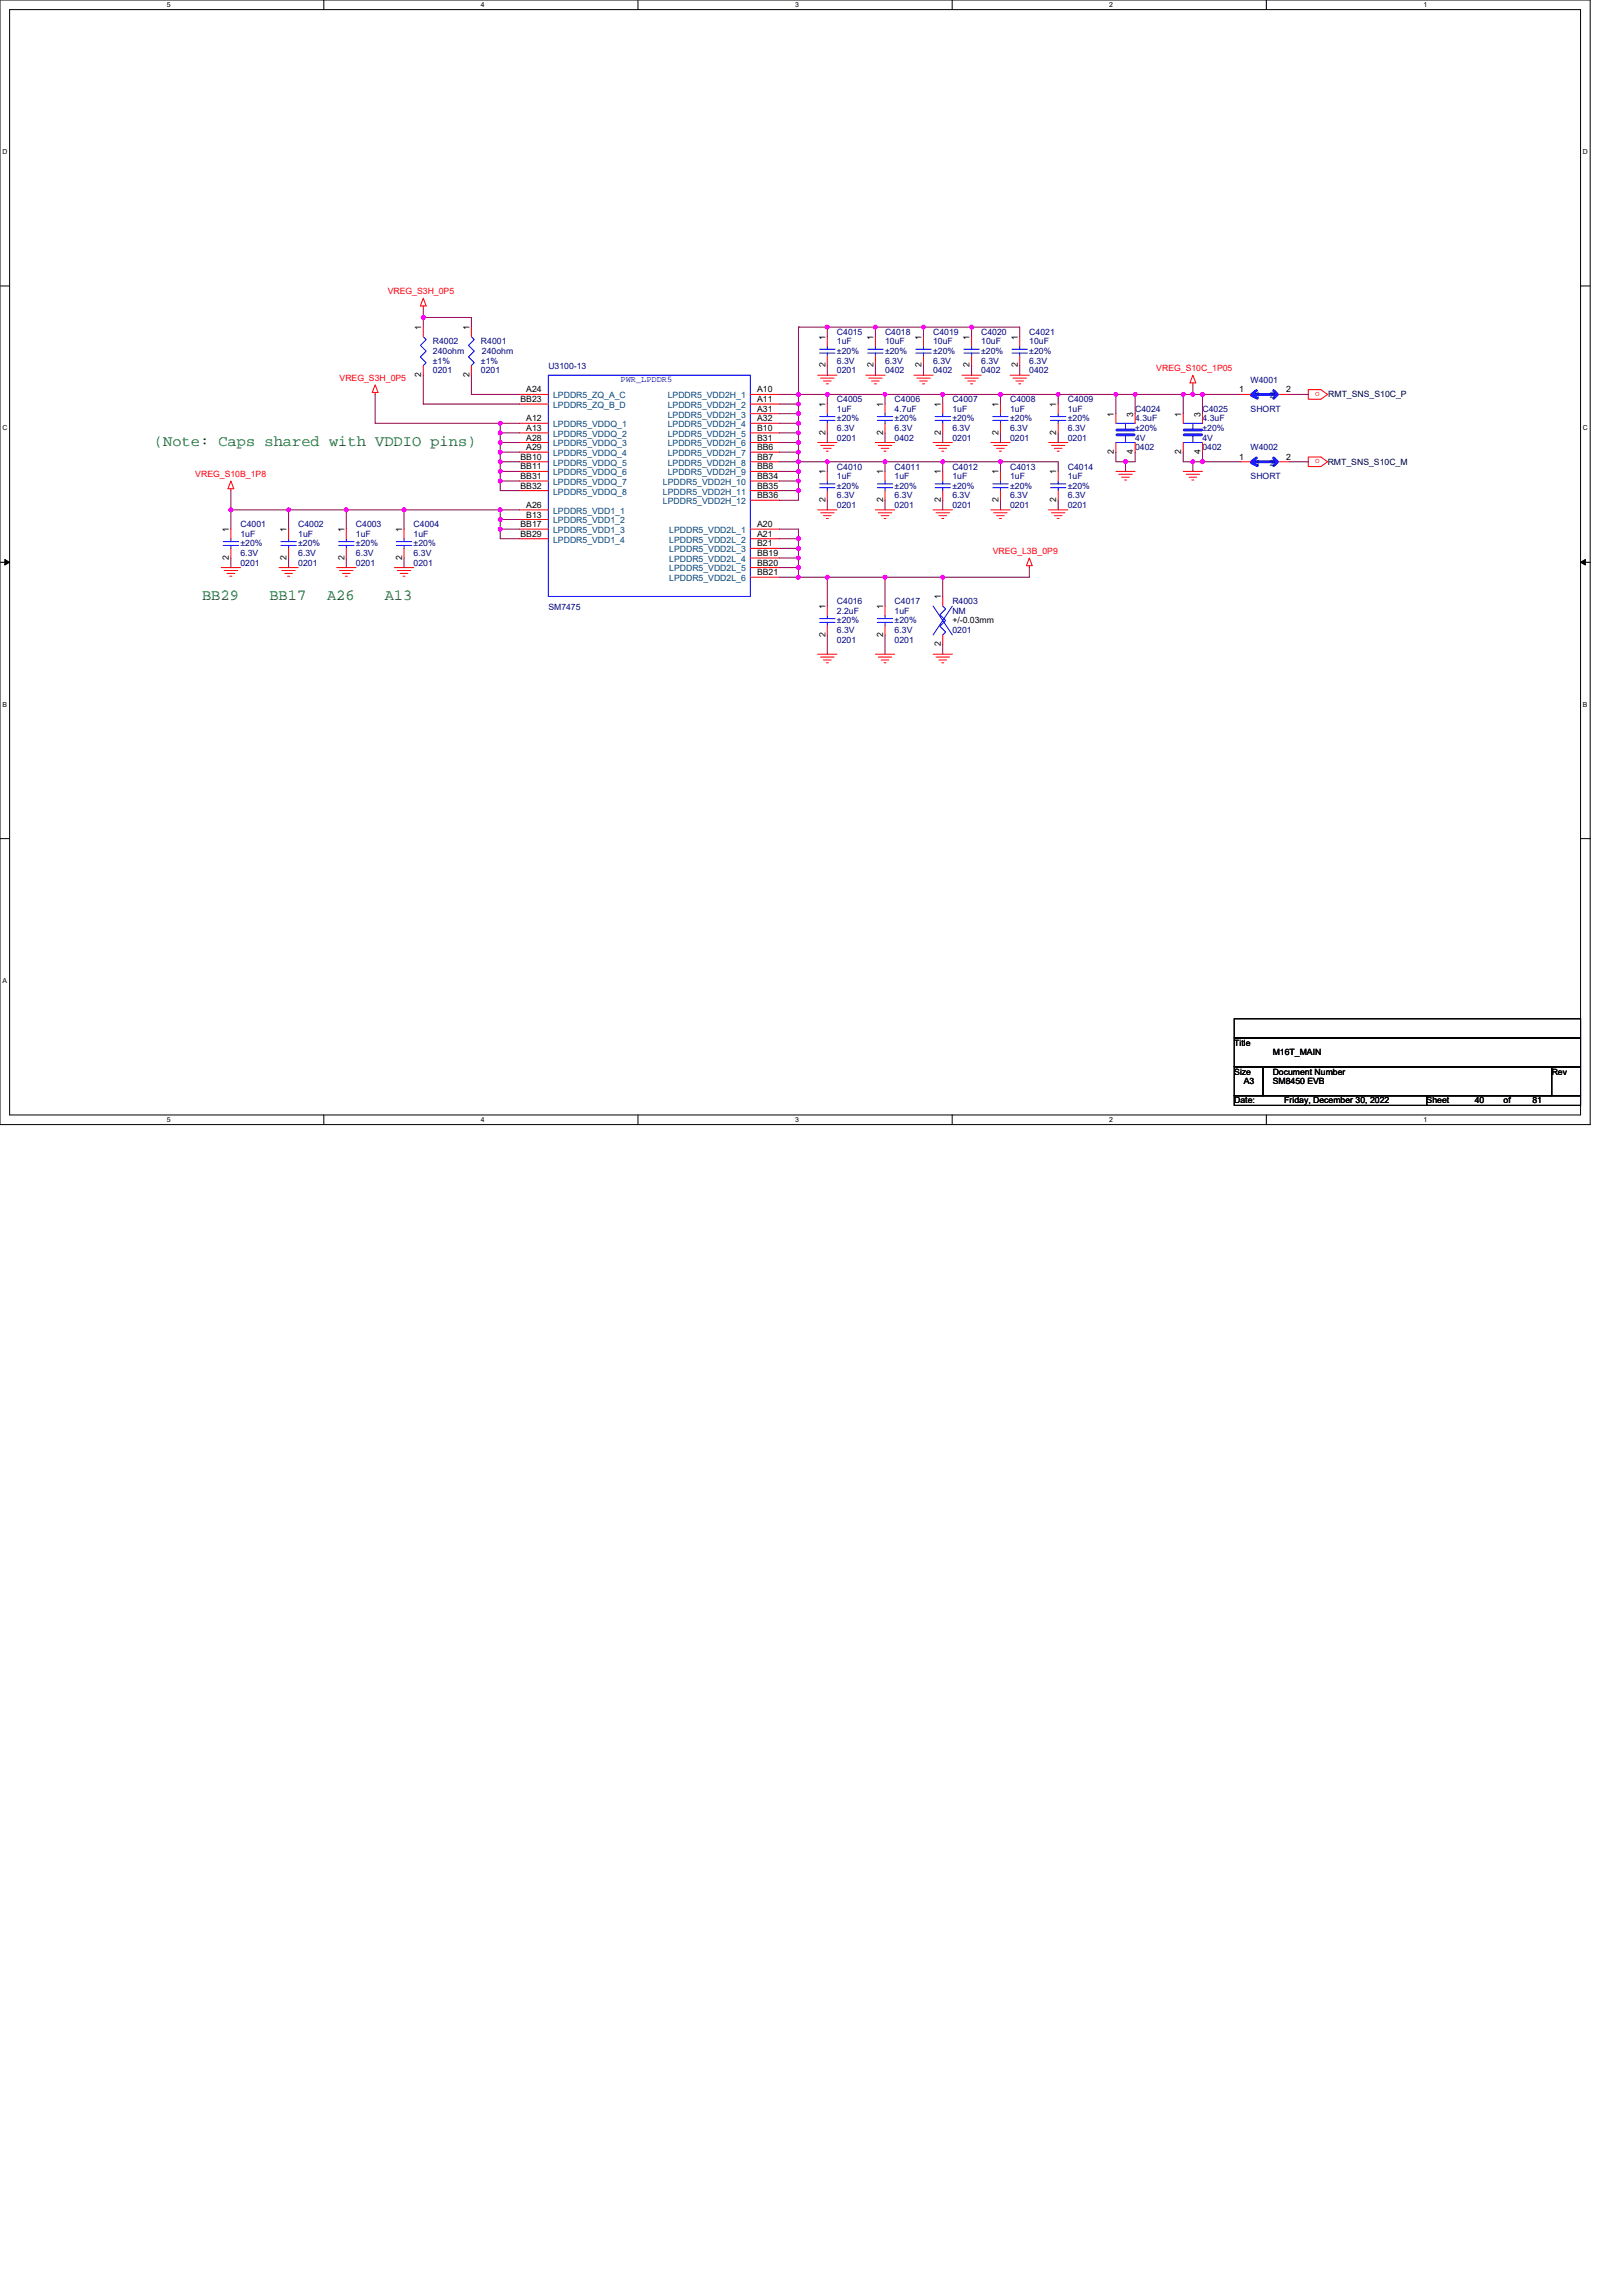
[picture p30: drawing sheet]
<svg xmlns="http://www.w3.org/2000/svg" width="210mm" height="297mm" viewBox="0 0 210 297" stroke-linecap="round" stroke-linejoin="round" font-family="sans-serif">
<defs><g id="words">
<g font-size="2" fill="#008000">
<text x="19.9" y="57.7">(Note: Caps shared with VDDIO pins)</text>
<text x="26.1" y="77.6">BB29</text>
<text x="34.8" y="77.6">BB17</text>
<text x="42.3" y="77.6">A26</text>
<text x="49.8" y="77.6">A13</text>
</g>
<g font-size="1.1" fill="#f00">
<text x="50.2" y="38.1">VREG_S3H_0P5</text>
<text x="43.9" y="49.3">VREG_S3H_0P5</text>
<text x="149.6" y="48">VREG_S10C_1P05</text>
<text x="170.8" y="50.7" transform="rotate(-180 170.8 50.7)">o</text>
<text x="170.8" y="59.4" transform="rotate(-180 170.8 59.4)">o</text>
<text x="25.3" y="61.7">VREG_S10B_1P8</text>
<text x="128.4" y="71.7">VREG_L3B_0P9</text>
</g>
<g font-size="1.1">
<text x="54.5" y="42.7" transform="rotate(-90 54.5 42.7)">1</text>
<text x="60.7" y="42.7" transform="rotate(-90 60.7 42.7)">1</text>
<text x="106.8" y="47.5" transform="rotate(-90 106.8 47.5)">2</text>
<text x="106.8" y="43.9" transform="rotate(-90 106.8 43.9)">1</text>
<text x="113" y="47.5" transform="rotate(-90 113 47.5)">2</text>
<text x="113" y="43.9" transform="rotate(-90 113 43.9)">1</text>
<text x="119.2" y="47.5" transform="rotate(-90 119.2 47.5)">2</text>
<text x="119.2" y="43.9" transform="rotate(-90 119.2 43.9)">1</text>
<text x="125.5" y="47.5" transform="rotate(-90 125.5 47.5)">2</text>
<text x="125.5" y="43.9" transform="rotate(-90 125.5 43.9)">1</text>
<text x="131.7" y="47.5" transform="rotate(-90 131.7 47.5)">2</text>
<text x="131.7" y="43.9" transform="rotate(-90 131.7 43.9)">1</text>
<text x="54.5" y="48.8" transform="rotate(-90 54.5 48.8)">2</text>
<text x="60.7" y="48.8" transform="rotate(-90 60.7 48.8)">2</text>
<text x="67.3" y="52">BB23</text>
<text x="68.1" y="50.8">A24</text>
<text x="97.9" y="50.8">A10</text>
<text x="97.9" y="52">A11</text>
<text x="97.9" y="53.3">A31</text>
<text x="106.8" y="52.6" transform="rotate(-90 106.8 52.6)">1</text>
<text x="114.2" y="52.6" transform="rotate(-90 114.2 52.6)">1</text>
<text x="121.7" y="52.6" transform="rotate(-90 121.7 52.6)">1</text>
<text x="129.2" y="52.6" transform="rotate(-90 129.2 52.6)">1</text>
<text x="136.7" y="52.6" transform="rotate(-90 136.7 52.6)">1</text>
<text x="144.1" y="53.9" transform="rotate(-90 144.1 53.9)">1</text>
<text x="146.6" y="53.9" transform="rotate(-90 146.6 53.9)">3</text>
<text x="152.8" y="53.9" transform="rotate(-90 152.8 53.9)">1</text>
<text x="155.3" y="53.9" transform="rotate(-90 155.3 53.9)">3</text>
<text x="160.3" y="50.8">1</text>
<text x="166.4" y="50.8">2</text>
<text x="67.3" y="59.5">BB10</text>
<text x="68.1" y="54.5">A12</text>
<text x="68.1" y="55.8">A13</text>
<text x="68.1" y="57">A28</text>
<text x="68.1" y="58.2">A29</text>
<text x="97.9" y="54.5">A32</text>
<text x="97.9" y="55.8">B10</text>
<text x="97.9" y="57">B31</text>
<text x="97.9" y="58.2">BB6</text>
<text x="97.9" y="59.5">BB7</text>
<text x="106.8" y="56.3" transform="rotate(-90 106.8 56.3)">2</text>
<text x="114.2" y="56.3" transform="rotate(-90 114.2 56.3)">2</text>
<text x="121.7" y="56.3" transform="rotate(-90 121.7 56.3)">2</text>
<text x="129.2" y="56.3" transform="rotate(-90 129.2 56.3)">2</text>
<text x="136.7" y="56.3" transform="rotate(-90 136.7 56.3)">2</text>
<text x="144.1" y="58.7" transform="rotate(-90 144.1 58.7)">2</text>
<text x="146.6" y="58.7" transform="rotate(-90 146.6 58.7)">4</text>
<text x="152.8" y="58.7" transform="rotate(-90 152.8 58.7)">2</text>
<text x="155.3" y="58.7" transform="rotate(-90 155.3 58.7)">4</text>
<text x="160.3" y="59.5">1</text>
<text x="166.4" y="59.5">2</text>
<text x="67.3" y="60.7">BB11</text>
<text x="67.3" y="62">BB31</text>
<text x="67.3" y="63.2">BB32</text>
<text x="68.1" y="65.7">A26</text>
<text x="97.9" y="60.7">BB8</text>
<text x="97.9" y="62">BB34</text>
<text x="97.9" y="63.2">BB35</text>
<text x="97.9" y="64.5">BB36</text>
<text x="106.8" y="65" transform="rotate(-90 106.8 65)">2</text>
<text x="106.8" y="61.4" transform="rotate(-90 106.8 61.4)">1</text>
<text x="114.2" y="65" transform="rotate(-90 114.2 65)">2</text>
<text x="114.2" y="61.4" transform="rotate(-90 114.2 61.4)">1</text>
<text x="121.7" y="65" transform="rotate(-90 121.7 65)">2</text>
<text x="121.7" y="61.4" transform="rotate(-90 121.7 61.4)">1</text>
<text x="129.2" y="65" transform="rotate(-90 129.2 65)">2</text>
<text x="129.2" y="61.4" transform="rotate(-90 129.2 61.4)">1</text>
<text x="136.7" y="65" transform="rotate(-90 136.7 65)">2</text>
<text x="136.7" y="61.4" transform="rotate(-90 136.7 61.4)">1</text>
<text x="29.6" y="68.8" transform="rotate(-90 29.6 68.8)">1</text>
<text x="37.1" y="68.8" transform="rotate(-90 37.1 68.8)">1</text>
<text x="44.6" y="68.8" transform="rotate(-90 44.6 68.8)">1</text>
<text x="52" y="68.8" transform="rotate(-90 52 68.8)">1</text>
<text x="67.3" y="68.2">BB17</text>
<text x="67.3" y="69.4">BB29</text>
<text x="68.1" y="67">B13</text>
<text x="97.9" y="68.2">A20</text>
<text x="97.9" y="69.4">A21</text>
<text x="97.9" y="70.7">B21</text>
<text x="97.9" y="71.9">BB19</text>
<text x="29.6" y="72.4" transform="rotate(-90 29.6 72.4)">2</text>
<text x="37.1" y="72.4" transform="rotate(-90 37.1 72.4)">2</text>
<text x="44.6" y="72.4" transform="rotate(-90 44.6 72.4)">2</text>
<text x="52" y="72.4" transform="rotate(-90 52 72.4)">2</text>
<text x="97.9" y="73.2">BB20</text>
<text x="97.9" y="74.4">BB21</text>
<text x="121.7" y="77.5" transform="rotate(-90 121.7 77.5)">1</text>
<text x="106.8" y="82.4" transform="rotate(-90 106.8 82.4)">2</text>
<text x="106.8" y="78.8" transform="rotate(-90 106.8 78.8)">1</text>
<text x="114.2" y="82.4" transform="rotate(-90 114.2 82.4)">2</text>
<text x="114.2" y="78.8" transform="rotate(-90 114.2 78.8)">1</text>
<text x="121.7" y="83.6" transform="rotate(-90 121.7 83.6)">2</text>
<text x="123.2" y="80.7">+/-0.03mm</text>
<text x="159.7" y="135.3">Title</text>
<text x="164.7" y="136.5">M16T_MAIN</text>
<text x="159.7" y="139">Size</text>
<text x="159.7" y="142.8">Date:</text>
<text x="160.9" y="140.3">A3</text>
<text x="164.7" y="139">Document Number</text>
<text x="164.7" y="140.3">SM8450 EVB</text>
<text x="166.2" y="142.8">Friday, December 30, 2022</text>
<text x="184.6" y="142.8">Sheet</text>
<text x="190.8" y="142.8">40</text>
<text x="194.5" y="142.8">of</text>
<text x="198.3" y="142.8">81</text>
<text x="200.8" y="139">Rev</text>
</g>
<g font-size="1.1" fill="#000080">
<text x="56" y="44.6">R4002</text>
<text x="56" y="45.8">240ohm</text>
<text x="56" y="47.1">±1%</text>
<text x="62.2" y="44.6">R4001</text>
<text x="62.2" y="47.1">±1%</text>
<text x="62.4" y="45.8">240ohm</text>
<text x="70.9" y="47.7">U3100-13</text>
<text x="108.3" y="43.3">C4015</text>
<text x="108.3" y="44.6">1uF</text>
<text x="108.3" y="47.1">6.3V</text>
<text x="108.3" y="45.8">±20%</text>
<text x="114.5" y="43.3">C4018</text>
<text x="114.5" y="44.6">10uF</text>
<text x="114.5" y="47.1">6.3V</text>
<text x="114.5" y="45.8">±20%</text>
<text x="120.7" y="43.3">C4019</text>
<text x="120.7" y="44.6">10uF</text>
<text x="120.7" y="47.1">6.3V</text>
<text x="120.7" y="45.8">±20%</text>
<text x="126.9" y="43.3">C4020</text>
<text x="126.9" y="44.6">10uF</text>
<text x="126.9" y="47.1">6.3V</text>
<text x="126.9" y="45.8">±20%</text>
<text x="133.2" y="43.3">C4021</text>
<text x="133.2" y="44.6">10uF</text>
<text x="133.2" y="47.1">6.3V</text>
<text x="133.2" y="45.8">±20%</text>
<text x="56" y="48.3">0201</text>
<text x="62.2" y="48.3">0201</text>
<text x="108.3" y="48.3">0201</text>
<text x="108.3" y="52">C4005</text>
<text x="108.3" y="53.3">1uF</text>
<text x="114.5" y="48.3">0402</text>
<text x="115.7" y="52">C4006</text>
<text x="115.7" y="53.3">4.7uF</text>
<text x="120.7" y="48.3">0402</text>
<text x="123.2" y="52">C4007</text>
<text x="123.2" y="53.3">1uF</text>
<text x="126.9" y="48.3">0402</text>
<text x="130.7" y="52">C4008</text>
<text x="130.7" y="53.3">1uF</text>
<text x="133.2" y="48.3">0402</text>
<text x="138.2" y="52">C4009</text>
<text x="138.2" y="53.3">1uF</text>
<text x="146.9" y="53.3">C4024</text>
<text x="155.6" y="53.3">C4025</text>
<text x="161.8" y="49.5">W4001</text>
<text x="161.8" y="53.3">SHORT</text>
<text x="108.3" y="57">0201</text>
<text x="108.3" y="55.8">6.3V</text>
<text x="108.3" y="54.5">±20%</text>
<text x="115.7" y="57">0402</text>
<text x="115.7" y="55.8">6.3V</text>
<text x="115.7" y="54.5">±20%</text>
<text x="123.2" y="57">0201</text>
<text x="123.2" y="55.8">6.3V</text>
<text x="123.2" y="54.5">±20%</text>
<text x="130.7" y="57">0201</text>
<text x="130.7" y="55.8">6.3V</text>
<text x="130.7" y="54.5">±20%</text>
<text x="138.2" y="57">0201</text>
<text x="138.2" y="55.8">6.3V</text>
<text x="138.2" y="54.5">±20%</text>
<text x="146.9" y="54.5">4.3uF</text>
<text x="146.9" y="58.3">0402</text>
<text x="146.9" y="57">4V</text>
<text x="146.9" y="55.8">±20%</text>
<text x="155.6" y="54.5">4.3uF</text>
<text x="155.6" y="58.3">0402</text>
<text x="155.6" y="57">4V</text>
<text x="155.6" y="55.8">±20%</text>
<text x="161.8" y="58.3">W4002</text>
<text x="108.3" y="60.7">C4010</text>
<text x="108.3" y="62">1uF</text>
<text x="108.3" y="65.7">0201</text>
<text x="108.3" y="64.5">6.3V</text>
<text x="108.3" y="63.2">±20%</text>
<text x="115.7" y="60.7">C4011</text>
<text x="115.7" y="62">1uF</text>
<text x="115.7" y="65.7">0201</text>
<text x="115.7" y="64.5">6.3V</text>
<text x="115.7" y="63.2">±20%</text>
<text x="123.2" y="60.7">C4012</text>
<text x="123.2" y="62">1uF</text>
<text x="123.2" y="65.7">0201</text>
<text x="123.2" y="64.5">6.3V</text>
<text x="123.2" y="63.2">±20%</text>
<text x="130.7" y="60.7">C4013</text>
<text x="130.7" y="62">1uF</text>
<text x="130.7" y="65.7">0201</text>
<text x="130.7" y="64.5">6.3V</text>
<text x="130.7" y="63.2">±20%</text>
<text x="138.2" y="60.7">C4014</text>
<text x="138.2" y="62">1uF</text>
<text x="138.2" y="65.7">0201</text>
<text x="138.2" y="64.5">6.3V</text>
<text x="138.2" y="63.2">±20%</text>
<text x="161.8" y="62">SHORT</text>
<text x="31.1" y="68.2">C4001</text>
<text x="31.1" y="69.5">1uF</text>
<text x="31.1" y="71.9">6.3V</text>
<text x="31.1" y="70.7">±20%</text>
<text x="38.6" y="68.2">C4002</text>
<text x="38.6" y="69.5">1uF</text>
<text x="38.6" y="71.9">6.3V</text>
<text x="38.6" y="70.7">±20%</text>
<text x="46.1" y="68.2">C4003</text>
<text x="46.1" y="69.5">1uF</text>
<text x="46.1" y="71.9">6.3V</text>
<text x="46.1" y="70.7">±20%</text>
<text x="53.5" y="68.2">C4004</text>
<text x="53.5" y="69.5">1uF</text>
<text x="53.5" y="71.9">6.3V</text>
<text x="53.5" y="70.7">±20%</text>
<text x="31.1" y="73.2">0201</text>
<text x="38.6" y="73.2">0201</text>
<text x="46.1" y="73.2">0201</text>
<text x="53.5" y="73.2">0201</text>
<text x="70.9" y="78.9">SM7475</text>
<text x="108.3" y="78.2">C4016</text>
<text x="108.3" y="79.4">2.2uF</text>
<text x="108.3" y="83.1">0201</text>
<text x="108.3" y="81.9">6.3V</text>
<text x="108.3" y="80.7">±20%</text>
<text x="115.7" y="78.2">C4017</text>
<text x="115.7" y="79.4">1uF</text>
<text x="115.7" y="83.1">0201</text>
<text x="115.7" y="81.9">6.3V</text>
<text x="115.7" y="80.7">±20%</text>
<text x="123.2" y="78.2">R4003</text>
<text x="123.2" y="79.4">NM</text>
<text x="123.2" y="81.9">0201</text>
</g>
<g font-size="1.1" fill="#004080">
<text x="71.6" y="51.5">LPDDR5_ZQ_A_C</text>
<text x="71.6" y="52.8">LPDDR5_ZQ_B_D</text>
<text x="86.4" y="51.5">LPDDR5_VDD2H_1</text>
<text x="86.4" y="52.8">LPDDR5_VDD2H_2</text>
<text x="162.4" y="51.5">1</text>
<text x="164.3" y="51.5">2</text>
<text x="71.6" y="55.3">LPDDR5_VDDQ_1</text>
<text x="71.6" y="56.5">LPDDR5_VDDQ_2</text>
<text x="71.6" y="57.8">LPDDR5_VDDQ_3</text>
<text x="71.6" y="59">LPDDR5_VDDQ_4</text>
<text x="86.4" y="54">LPDDR5_VDD2H_3</text>
<text x="86.4" y="55.3">LPDDR5_VDD2H_4</text>
<text x="86.4" y="56.5">LPDDR5_VDD2H_5</text>
<text x="86.4" y="57.8">LPDDR5_VDD2H_6</text>
<text x="86.4" y="59">LPDDR5_VDD2H_7</text>
<text x="71.6" y="60.2">LPDDR5_VDDQ_5</text>
<text x="71.6" y="61.5">LPDDR5_VDDQ_6</text>
<text x="71.6" y="62.7">LPDDR5_VDDQ_7</text>
<text x="71.6" y="64">LPDDR5_VDDQ_8</text>
<text x="85.8" y="62.7">LPDDR5_VDD2H_10</text>
<text x="85.8" y="64">LPDDR5_VDD2H_11</text>
<text x="85.8" y="65.2">LPDDR5_VDD2H_12</text>
<text x="86.4" y="60.2">LPDDR5_VDD2H_8</text>
<text x="86.4" y="61.5">LPDDR5_VDD2H_9</text>
<text x="162.4" y="60.2">1</text>
<text x="164.3" y="60.2">2</text>
<text x="71.6" y="66.5">LPDDR5_VDD1_1</text>
<text x="71.6" y="67.7">LPDDR5_VDD1_2</text>
<text x="71.6" y="69">LPDDR5_VDD1_3</text>
<text x="71.6" y="70.2">LPDDR5_VDD1_4</text>
<text x="86.6" y="69">LPDDR5_VDD2L_1</text>
<text x="86.6" y="70.2">LPDDR5_VDD2L_2</text>
<text x="86.6" y="71.4">LPDDR5_VDD2L_3</text>
<text x="86.6" y="72.7">LPDDR5_VDD2L_4</text>
<text x="86.6" y="73.9">LPDDR5_VDD2L_5</text>
<text x="86.6" y="75.2">LPDDR5_VDD2L_6</text>
</g>
<text font-size="1.1" fill="#00f" x="80.3" y="49.4">PWR_LPDDR5</text>
<g font-size="1.1" fill="#000040">
<text x="171.8" y="51.4">RMT_SNS_S10C_P</text>
<text x="171.8" y="60.1">RMT_SNS_S10C_M</text>
</g>
<g font-size=".9">
<text x="21.6" y=".9">5</text>
<text x="62.2" y=".9">4</text>
<text x="102.9" y=".9">3</text>
<text x="143.5" y=".9">2</text>
<text x="184.2" y=".9">1</text>
<text x=".3" y="19.9">D</text>
<text x="204.8" y="19.9">D</text>
<text x=".3" y="55.7">C</text>
<text x="204.8" y="55.7">C</text>
<text x=".3" y="91.4">B</text>
<text x="204.8" y="91.4">B</text>
<text x=".3" y="127.2">A</text>
<text x="21.6" y="145.2">5</text>
<text x="62.2" y="145.2">4</text>
<text x="102.9" y="145.2">3</text>
<text x="143.5" y="145.2">2</text>
<text x="184.2" y="145.2">1</text>
</g>
</g></defs>
<path d="M0 0h205.7v145.5h-205.7zM1.2 1.2h203.3v143h-203.3z" fill="none" stroke="#000" stroke-width=".13"/>
<g fill="#fff">
<path d="M21.6 .1h.5v1h-.5z"/>
<path d="M21.6 144.4h.5v1h-.5z"/>
</g>
<path d="M41.9 0v1.2M41.9 144.2v1.3" fill="none" stroke="#000" stroke-width=".13"/>
<g fill="#fff">
<path d="M62.2 .1h.5v1h-.5z"/>
<path d="M62.2 144.4h.5v1h-.5z"/>
</g>
<path d="M82.5 0v1.2M82.5 144.2v1.3" fill="none" stroke="#000" stroke-width=".13"/>
<g fill="#fff">
<path d="M102.9 .1h.5v1h-.5z"/>
<path d="M102.9 144.4h.5v1h-.5z"/>
</g>
<path d="M123.2 0v1.2M123.2 144.2v1.3" fill="none" stroke="#000" stroke-width=".13"/>
<g fill="#fff">
<path d="M143.5 .1h.5v1h-.5z"/>
<path d="M143.5 144.4h.5v1h-.5z"/>
</g>
<path d="M163.8 0v1.2M163.8 144.2v1.3" fill="none" stroke="#000" stroke-width=".13"/>
<g fill="#fff">
<path d="M184.2 .1h.5v1h-.5z"/>
<path d="M184.2 144.4h.5v1h-.5z"/>
<path d="M.3 19.1h.7v1h-.7z"/>
<path d="M204.8 19.1h.6v1h-.6z"/>
<path d="M.3 54.9h.7v1h-.7z"/>
<path d="M204.8 54.9h.6v1h-.6z"/>
</g>
<path d="M0 37h1.2M204.5 37h1.2" fill="none" stroke="#000" stroke-width=".13"/>
<g fill="#fff">
<path d="M.3 90.6h.6v1h-.6z"/>
<path d="M204.8 90.6h.6v1h-.6z"/>
</g>
<path d="M0 72.7h1.2M204.5 72.7h1.2" fill="none" stroke="#000" stroke-width=".13"/>
<path d="M.6 72.4l.6 .3-.6 .4zM204.5 72.7l.6-.3v.7z" fill="#000" stroke="#000" stroke-width=".13"/>
<path d="M.3 126.4h.6v1h-.6z" fill="#fff"/>
<path d="M0 108.5h1.2M204.5 108.5h1.2M159.7 131.8h44.8v2.5h-44.8zM159.7 134.3h44.8v3.7h-44.8zM159.7 138h3.7v3.8h-3.7zM163.4 138h37.4v3.8h-37.4zM200.8 138h3.7v3.8h-3.7zM159.7 141.8h24.9v1.2h-24.9zM184.6 141.8h19.9v1.2h-19.9z" fill="none" stroke="#000" stroke-width=".13"/>
<g fill="none" stroke="#f00" stroke-width=".13">
<path d="M54.8 39.6v.2M54.8 38.6l.3 1h-.7zM48.5 50.8v.2M48.5 49.8l.4 1h-.7zM54.8 42.3v1.3M54.8 47.3v1.2M61 42.3v1.3M61 47.3v1.2M67.2 54.8h3.7M67.2 56h3.7M67.2 57.3h3.7M67.2 58.5h3.7"/>
<path d="M67.2 59.7h3.7M67.2 51h3.7M67.2 52.3h3.7M97.1 51h3.7M97.1 52.3h3.7M97.1 53.5h3.7M97.1 54.8h3.7M97.1 56h3.7M97.1 57.3h3.7M97.1 58.5h3.7M97.1 59.7h3.7M105.8 48.5h2.5"/>
<path d="M105.8 57.3h2.5M106.2 48.9h1.7M106.2 57.6h1.7M106.5 49.3h1M106.5 58h1M106.9 49.7h.3M106.9 58.4h.3M107 43.6v1.2M107 46.1v1.2M107 52.3v1.2M107 54.8v1.2M112 48.5h2.5"/>
<path d="M112.4 48.9h1.7M112.8 49.3h1M113.1 49.7h.3M113.3 57.3h2.4M113.3 43.6v1.2M113.3 46.1v1.2M113.6 57.6h1.8M114 58h1M114.4 58.4h.2M114.5 52.3v1.2M114.5 54.8v1.2M118.2 48.5h2.5"/>
<path d="M118.6 48.9h1.8M119 49.3h1M119.4 49.7h.2M119.5 43.6v1.2M119.5 46.1v1.2M120.7 57.3h2.5M121.1 57.6h1.7M121.5 58h1M121.8 58.4h.3M122 52.3v1.2M122 54.8v1.2M124.5 48.5h2.4"/>
<path d="M124.8 48.9h1.8M125.2 49.3h1M125.6 49.7h.2M125.7 43.6v1.2M125.7 46.1v1.2M128.2 57.3h2.5M128.6 57.6h1.7M128.9 58h1M129.3 58.4h.3M129.4 52.3v1.2M129.4 54.8v1.2M130.7 48.5h2.5"/>
<path d="M131.1 48.9h1.7M131.4 49.3h1M131.8 49.7h.3M131.9 43.6v1.2M131.9 46.1v1.2M135.7 57.3h2.5M136 57.6h1.8M136.4 58h1M136.8 58.4h.2M136.9 52.3v1.2M136.9 54.8v1.2M144.4 53.5v1.3"/>
<path d="M144.4 57.3v1.2M146.9 53.5v1.3M146.9 57.3v1.2M153.1 53.5v1.3M153.1 57.3v1.2M154.3 49.5v.3M154.3 48.5l.4 1h-.7zM155.6 53.5v1.3M155.6 57.3v1.2M160.6 59.7h1.2M160.6 51h1.2M165.5 59.7h1.3"/>
<path d="M165.5 51h1.3M169.3 50.4h1.6l.9 .6-.9 .7h-1.6zM169.3 59.1h1.6l.9 .6-.9 .7h-1.6zM28.6 73.4h2.5M29 73.8h1.7M29.4 74.2h1M29.7 74.5h.3M29.9 63.2v.3M29.9 68.5v1.2M29.9 70.9v1.3M29.9 62.2l.3 1h-.7zM36.1 73.4h2.5"/>
<path d="M36.5 73.8h1.7M36.8 74.2h1M37.2 74.5h.3M37.3 68.5v1.2M37.3 70.9v1.3M43.6 73.4h2.5M43.9 73.8h1.8M44.3 74.2h1M44.7 74.5h.2M44.8 68.5v1.2M44.8 70.9v1.3M51 73.4h2.5"/>
<path d="M51.4 73.8h1.7M51.8 74.2h1M52.1 74.5h.3M52.3 68.5v1.2M52.3 70.9v1.3M67.2 66h3.7M67.2 67.2h3.7M67.2 68.5h3.7M67.2 69.7h3.7M67.2 61h3.7M67.2 62.2h3.7M67.2 63.5h3.7"/>
<path d="M97.1 62.2h3.7M97.1 63.5h3.7M97.1 64.7h3.7M97.1 61h3.7M97.1 68.5h3.7M97.1 69.7h3.7M97.1 70.9h3.7M97.1 72.2h3.7M97.1 73.4h3.7M97.1 74.7h3.7M105.8 66h2.5M106.2 66.3h1.7"/>
<path d="M106.5 66.7h1M106.9 67.1h.3M107 78.4v1.3M107 61v1.2M107 63.5v1.2M113.3 66h2.4M113.6 66.3h1.8M114 66.7h1M114.4 67.1h.2M114.5 61v1.2M114.5 63.5v1.2M114.5 78.4v1.3"/>
<path d="M120.7 66h2.5M121.1 66.3h1.7M121.5 66.7h1M121.8 67.1h.3M122 77.2v1.2M122 61v1.2M122 63.5v1.2M128.2 66h2.5M128.6 66.3h1.7M128.9 66.7h1M129.3 67.1h.3M129.4 61v1.2"/>
<path d="M129.4 63.5v1.2M133.2 72.2l.3 1h-.7zM133.2 73.2v.2M135.7 66h2.5M136 66.3h1.8M136.4 66.7h1M136.8 67.1h.2M136.9 61v1.2M136.9 63.5v1.2M144.4 61h2.5M144.7 61.4h1.8M145.1 61.7h1"/>
<path d="M145.5 62.1h.2M153.1 61h2.5M153.5 61.4h1.7M153.8 61.7h1M154.2 62.1h.3M105.8 84.6h2.5M106.2 85h1.7M106.5 85.4h1M106.9 85.8h.3M107 80.9v1.2M113.3 84.6h2.4M113.6 85h1.8"/>
<path d="M114 85.4h1M114.4 85.8h.2M114.5 80.9v1.2M120.7 84.6h2.5M121.1 85h1.7M121.5 85.4h1M121.8 85.8h.3M122 82.1v1.3"/>
</g>
<g fill="none" stroke="#00f" stroke-width=".13">
<path d="M54.8 43.6l.3 .3-.7 .8 .7 .7-.7 .8 .7 .7-.3 .4M61 43.6l.4 .3-.8 .8 .8 .7-.8 .8 .8 .7-.4 .4M70.9 48.5h26.2v28.7h-26.2zM106 45.2h2M106 45.7h2M106 53.9h2M106 54.4h2M107 44.8v.4M107 45.7v.4M107 53.5v.4M107 54.4v.4M112.3 45.2h2"/>
<path d="M112.3 45.7h2M113.3 44.8v.4M113.3 45.7v.4M113.5 53.9h2M113.5 54.4h2M114.5 53.5v.4M114.5 54.4v.4M118.5 45.2h2M118.5 45.7h2M119.5 44.8v.4M119.5 45.7v.4M121 53.9h2"/>
<path d="M121 54.4h2M122 53.5v.4M122 54.4v.4M124.7 45.2h2M124.7 45.7h2M125.7 44.8v.4M125.7 45.7v.4M128.4 53.9h2M128.4 54.4h2M129.4 53.5v.4M129.4 54.4v.4M130.9 45.2h2"/>
<path d="M130.9 45.7h2M131.9 44.8v.4M131.9 45.7v.4M135.9 53.9h2M135.9 54.4h2M136.9 53.5v.4M136.9 54.4v.4M144.4 57.3h2.5M144.4 54.8h2.5M145.6 54.8v.7M145.6 56.4v.9M153.1 57.3h2.5"/>
<path d="M153.1 54.8h2.5M154.3 54.8v.7M154.3 56.4v.9M28.9 70.1h2M28.9 70.6h2M29.9 69.7v.4M29.9 70.6v.3M36.3 70.1h2M36.3 70.6h2M37.3 69.7v.4M37.3 70.6v.3M43.8 70.1h2"/>
<path d="M43.8 70.6h2M44.8 69.7v.4M44.8 70.6v.3M51.3 70.1h2M51.3 70.6h2M52.3 69.7v.4M52.3 70.6v.3M106 62.6h2M106 63.1h2M107 79.7v.3M107 62.2v.4M107 63.1v.4"/>
<path d="M113.5 62.6h2M113.5 63.1h2M114.5 62.2v.4M114.5 63.1v.4M114.5 79.7v.3M120.7 78.4l2.5 3.7M121 62.6h2M121 63.1h2M122 78.4l.3 .4-.7 .7 .7 .8-.7 .7 .7 .8-.3 .3M122 62.2v.4M122 63.1v.4M123.2 78.4l-2.5 3.7"/>
<path d="M128.4 62.6h2M128.4 63.1h2M129.4 62.2v.4M129.4 63.1v.4M135.9 62.6h2M135.9 63.1h2M136.9 62.2v.4M136.9 63.1v.4M106 80h2M106 80.5h2M107 80.5v.4M113.5 80h2"/>
<path d="M113.5 80.5h2M114.5 80.5v.4"/>
</g>
<g fill="none" stroke="#00f" stroke-width=".37">
<path d="M144.5 55.6h2.2M144.5 56.3h2.2M153.2 55.6h2.2M153.2 56.3h2.2M161.9 59.9l.8 .3M161.9 51.2l.8 .3M162.2 59.7h2.7M162.2 51h2.7M162.5 59.2l-.6 .5M162.5 50.5l-.6 .5M164.8 59.2l.4 .4M164.8 50.5l.4 .4"/>
<path d="M165.3 59.7l-.5 .5M165.3 51l-.5 .5"/>
</g>
<g fill="none" stroke="#800040" stroke-width=".13">
<path d="M54.8 39.8v1.3h6.2M29.9 66h7.4M29.9 63.5v2.5M29.9 66v2.5M29.9 72.2v1.2M37.3 66v2.5M37.3 72.2v1.2M37.3 66h7.5M44.8 66h7.5v2.5M44.8 66v2.5M44.8 72.2v1.2M52.3 72.2v1.2"/>
<path d="M64.7 67.2h2.5M64.7 68.5h2.5M64.7 67.2v1.3M64.7 68.5v1.2h2.5M67.2 66h-2.5v1.2"/>
</g>
<g fill="#f0f" stroke="#f0f" stroke-width=".13">
<circle cx="29.9" cy="66" r=".24"/>
<circle cx="44.8" cy="66" r=".24"/>
<circle cx="37.3" cy="66" r=".24"/>
<circle cx="64.7" cy="67.2" r=".24"/>
<circle cx="64.7" cy="68.4" r=".24"/>
</g>
<circle cx="54.8" cy="41.1" r=".24" fill="#f0f"/>
<circle cx="54.8" cy="41.1" r=".24" fill="none" stroke="#f0f" stroke-width=".13"/>
<g fill="none" stroke="#800040" stroke-width=".13">
<path d="M48.5 51v3.8h16.2M54.8 41.1v1.2M54.8 48.5v3.8h12.4M61 41.1v1.2M61 48.5v2.5h6.2M64.7 54.8h2.5M64.7 56h2.5M64.7 57.3h2.5M64.7 58.5h2.5M64.7 59.7h2.5M64.7 54.8v1.2M64.7 56v1.3"/>
<path d="M64.7 57.3v1.2M64.7 58.5v1.2M64.7 59.7v1.3M100.8 51h2.5M100.8 52.3h2.5M100.8 53.5h2.5M100.8 54.8h2.5M100.8 56h2.5M100.8 57.3h2.5M100.8 58.5h2.5M100.8 59.7h2.5M103.3 42.3h3.7"/>
<path d="M103.3 51h3.7M103.3 59.7h3.7M103.3 42.3v8.7M103.3 42.3h.1M103.3 51v1.3M103.3 51h.1M103.3 52.3v1.2M103.3 53.5v1.3M103.3 54.8v1.2M103.3 56v1.3M103.3 57.3v1.2M103.3 58.5v1.2"/>
<path d="M103.3 59.7h.1M103.3 59.7v1.3M107 42.3h6.3M107 42.3v1.3M107 47.3v1.2M107 51v1.3M107 51h7.5M107 56v1.3M107 59.7v1.3M107 59.7h7.5M113.3 47.3v1.2M114.5 51v1.3"/>
<path d="M114.5 56v1.3M114.5 59.7v1.3M114.5 51h7.5M114.5 59.7h7.5M119.5 47.3v1.2M119.5 42.3h-6.2v1.3M122 51v1.3M122 56v1.3M122 59.7v1.3M122 51h7.4M122 59.7h7.4M125.7 42.3h-6.2v1.3"/>
<path d="M125.7 43.6v-1.3h6.2v1.3M125.7 47.3v1.2M129.4 51h7.5M129.4 59.7h7.5v1.3M129.4 51v1.3M129.4 56v1.3M129.4 59.7v1.3M131.9 47.3v1.2M136.9 51h7.5M136.9 51v1.3M136.9 56v1.3M144.4 58.5v1.2h1.2"/>
<path d="M145.6 59.7v1.3M146.9 58.5v1.2h-1.3M146.9 51h-2.5v2.5M153.1 51h-6.2v2.5M153.1 51h1.2M153.1 58.5v1.2h1.2M153.1 51v2.5M154.3 49.8v1.2M154.3 59.7v1.3M154.3 51h1.3M154.3 59.7h1.3M155.6 58.5v1.2h5"/>
<path d="M160.6 51h-5v2.5M166.8 51h2.5M166.8 59.7h2.5M52.3 66h12.4M64.7 61h2.5M64.7 62.2h2.5M64.7 61v1.2M64.7 62.2v1.3h2.5M100.8 61h2.5M100.8 62.2h2.5M100.8 63.5h2.5M100.8 68.5h2.5v1.2"/>
<path d="M100.8 69.7h2.5M100.8 70.9h2.5M100.8 72.2h2.5M100.8 73.4h2.5M100.8 74.7h2.5M103.3 74.7h3.7M103.3 61v1.2M103.3 62.2v1.3M103.3 63.5v1.2h-2.5M103.3 69.7v1.2M103.3 70.9v1.3M103.3 72.2v1.2"/>
<path d="M103.3 73.4v1.3M103.3 74.7h.1M107 64.7v1.3M107 74.7h7.5M107 74.7v3.7M114.5 64.7v1.3M114.5 74.7v3.7M114.5 74.7h7.5M122 64.7v1.3M122 74.7v2.5M129.4 64.7v1.3M133.2 73.4v1.3h-11.2"/>
<path d="M136.9 64.7v1.3M107 82.1v2.5M114.5 82.1v2.5M122 83.4v1.2"/>
</g>
<g fill="#f0f" stroke="#f0f" stroke-width=".13">
<circle cx="64.7" cy="54.8" r=".24"/>
<circle cx="64.7" cy="56" r=".24"/>
<circle cx="64.7" cy="57.2" r=".24"/>
<circle cx="64.7" cy="58.5" r=".24"/>
<circle cx="64.7" cy="59.7" r=".24"/>
<circle cx="64.7" cy="61" r=".24"/>
<circle cx="64.7" cy="62.2" r=".24"/>
<circle cx="107" cy="42.3" r=".24"/>
<circle cx="103.3" cy="52.3" r=".24"/>
<circle cx="107" cy="51" r=".24"/>
<circle cx="103.3" cy="51" r=".24"/>
<circle cx="122" cy="51" r=".24"/>
<circle cx="114.5" cy="51" r=".24"/>
<circle cx="136.9" cy="51" r=".24"/>
<circle cx="129.4" cy="51" r=".24"/>
<circle cx="144.4" cy="51" r=".24"/>
<circle cx="153.1" cy="51" r=".24"/>
<circle cx="103.3" cy="53.5" r=".24"/>
<circle cx="103.3" cy="56" r=".24"/>
<circle cx="103.3" cy="54.8" r=".24"/>
<circle cx="103.3" cy="58.5" r=".24"/>
<circle cx="103.3" cy="57.2" r=".24"/>
<circle cx="107" cy="59.7" r=".24"/>
<circle cx="103.3" cy="59.7" r=".24"/>
<circle cx="103.3" cy="61" r=".24"/>
<circle cx="122" cy="59.7" r=".24"/>
<circle cx="114.5" cy="59.7" r=".24"/>
<circle cx="129.4" cy="59.7" r=".24"/>
<circle cx="103.3" cy="62.2" r=".24"/>
<circle cx="103.3" cy="63.5" r=".24"/>
<circle cx="103.3" cy="69.7" r=".24"/>
<circle cx="103.3" cy="72.2" r=".24"/>
<circle cx="103.3" cy="70.9" r=".24"/>
<circle cx="103.3" cy="73.4" r=".24"/>
<circle cx="107" cy="74.7" r=".24"/>
<circle cx="103.3" cy="74.7" r=".24"/>
<circle cx="125.7" cy="42.3" r=".24"/>
<circle cx="113.3" cy="42.3" r=".24"/>
<circle cx="119.5" cy="42.3" r=".24"/>
<circle cx="146.9" cy="51" r=".24"/>
<circle cx="145.6" cy="59.7" r=".24"/>
<circle cx="154.3" cy="51" r=".24"/>
<circle cx="155.6" cy="51" r=".24"/>
<circle cx="154.3" cy="59.7" r=".24"/>
<circle cx="155.6" cy="59.7" r=".24"/>
<circle cx="52.3" cy="66" r=".24"/>
<circle cx="64.7" cy="66" r=".24"/>
<circle cx="114.5" cy="74.7" r=".24"/>
<circle cx="122" cy="74.7" r=".24"/>
<circle cx="29.9" cy="66" r=".24"/>
<circle cx="44.8" cy="66" r=".24"/>
<circle cx="37.3" cy="66" r=".24"/>
<circle cx="64.7" cy="67.2" r=".24"/>
<circle cx="64.7" cy="68.4" r=".24"/>
</g>
<circle cx="54.8" cy="41.1" r=".24" fill="#f0f"/>
<circle cx="54.8" cy="41.1" r=".24" fill="none" stroke="#f0f" stroke-width=".13"/>
<g fill="#f0f" stroke="#f0f" stroke-width=".13">
<circle cx="64.7" cy="54.8" r=".24"/>
<circle cx="64.7" cy="56" r=".24"/>
<circle cx="64.7" cy="57.2" r=".24"/>
<circle cx="64.7" cy="58.5" r=".24"/>
<circle cx="64.7" cy="59.7" r=".24"/>
<circle cx="64.7" cy="61" r=".24"/>
<circle cx="64.7" cy="62.2" r=".24"/>
<circle cx="107" cy="42.3" r=".24"/>
<circle cx="103.3" cy="52.3" r=".24"/>
<circle cx="107" cy="51" r=".24"/>
<circle cx="103.3" cy="51" r=".24"/>
<circle cx="122" cy="51" r=".24"/>
<circle cx="114.5" cy="51" r=".24"/>
<circle cx="136.9" cy="51" r=".24"/>
<circle cx="129.4" cy="51" r=".24"/>
<circle cx="144.4" cy="51" r=".24"/>
<circle cx="153.1" cy="51" r=".24"/>
<circle cx="103.3" cy="53.5" r=".24"/>
<circle cx="103.3" cy="56" r=".24"/>
<circle cx="103.3" cy="54.8" r=".24"/>
<circle cx="103.3" cy="58.5" r=".24"/>
<circle cx="103.3" cy="57.2" r=".24"/>
<circle cx="107" cy="59.7" r=".24"/>
<circle cx="103.3" cy="59.7" r=".24"/>
<circle cx="103.3" cy="61" r=".24"/>
<circle cx="122" cy="59.7" r=".24"/>
<circle cx="114.5" cy="59.7" r=".24"/>
<circle cx="129.4" cy="59.7" r=".24"/>
<circle cx="103.3" cy="62.2" r=".24"/>
<circle cx="103.3" cy="63.5" r=".24"/>
<circle cx="103.3" cy="69.7" r=".24"/>
<circle cx="103.3" cy="72.2" r=".24"/>
<circle cx="103.3" cy="70.9" r=".24"/>
<circle cx="103.3" cy="73.4" r=".24"/>
<circle cx="107" cy="74.7" r=".24"/>
<circle cx="103.3" cy="74.7" r=".24"/>
<circle cx="125.7" cy="42.3" r=".24"/>
<circle cx="113.3" cy="42.3" r=".24"/>
<circle cx="119.5" cy="42.3" r=".24"/>
<circle cx="146.9" cy="51" r=".24"/>
<circle cx="145.6" cy="59.7" r=".24"/>
<circle cx="154.3" cy="51" r=".24"/>
<circle cx="155.6" cy="51" r=".24"/>
<circle cx="154.3" cy="59.7" r=".24"/>
<circle cx="155.6" cy="59.7" r=".24"/>
<circle cx="52.3" cy="66" r=".24"/>
<circle cx="64.7" cy="66" r=".24"/>
<circle cx="114.5" cy="74.7" r=".24"/>
<circle cx="122" cy="74.7" r=".24"/>
</g>
<use href="#words"/>
</svg>
